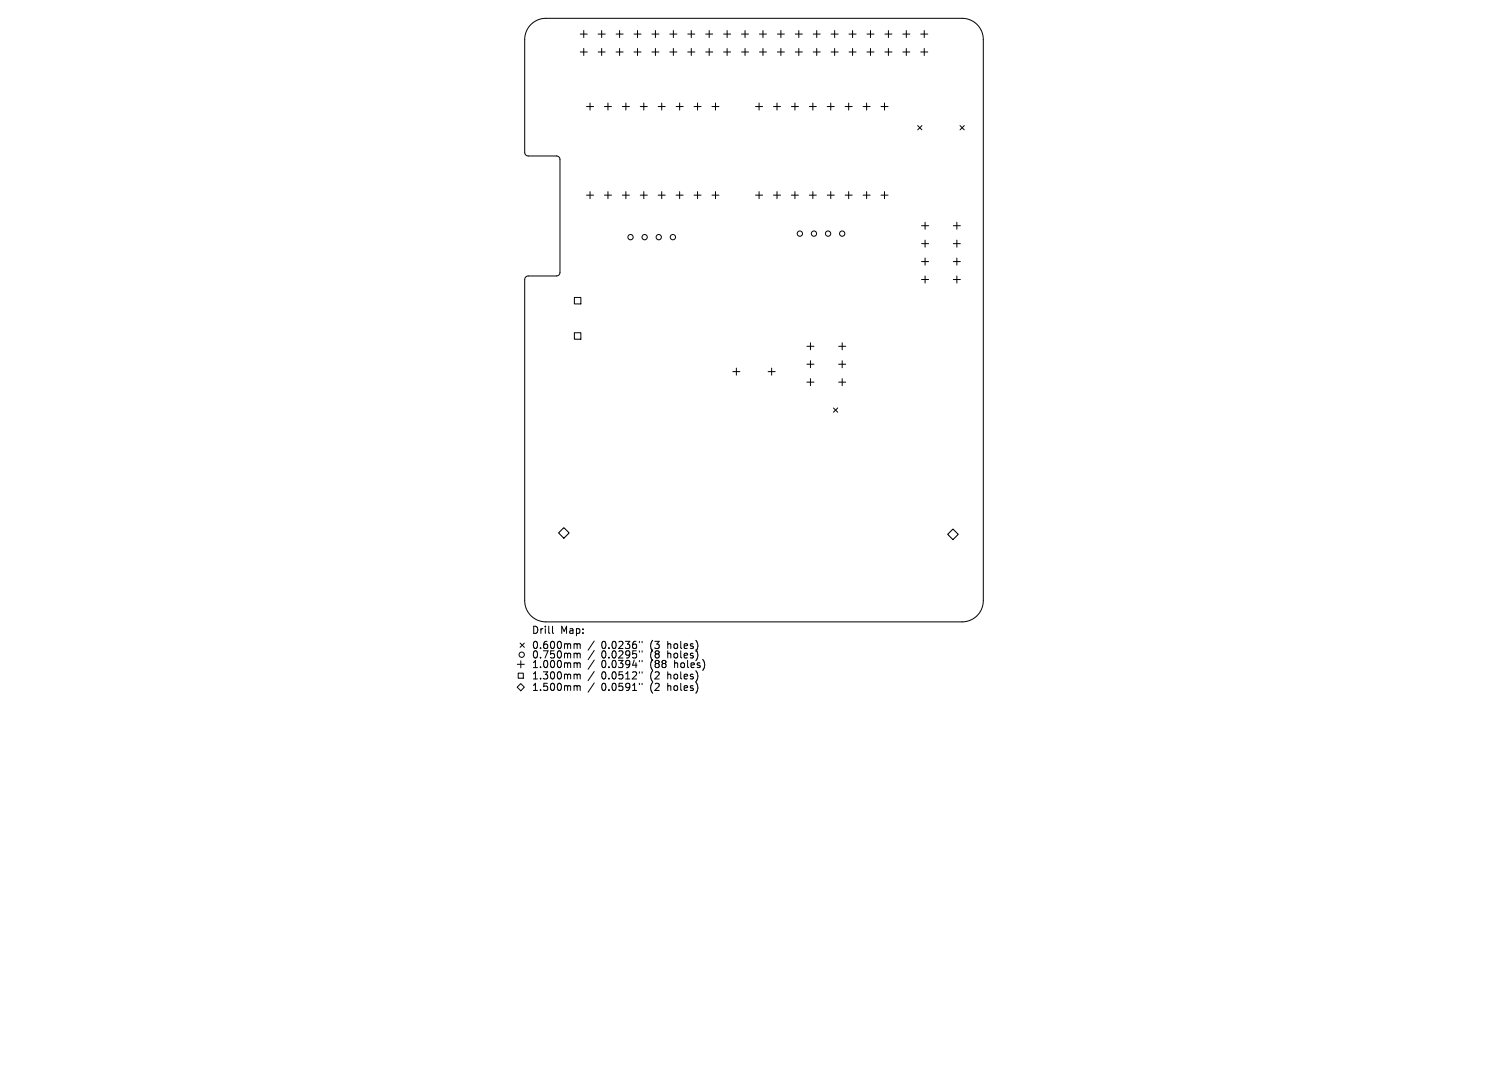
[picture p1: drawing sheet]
<svg xmlns="http://www.w3.org/2000/svg" width="420mm" height="297mm" viewBox="0 0 420 297" stroke-linecap="round" stroke-linejoin="round" font-family="sans-serif">
<defs><g id="words">
<g font-size="2.8">
<text x="148" y="176.7">Drill</text>
<text x="156" y="176.7">Map:</text>
<text x="148" y="180.9">0.600mm</text>
<text x="148" y="183.5">0.750mm</text>
<text x="167.5" y="180.9">0.0236&quot;</text>
<text x="167.5" y="183.5">0.0295&quot;</text>
<text x="181.2" y="180.9">(3</text>
<text x="181.2" y="183.5">(8</text>
<text x="186.2" y="180.9">holes)</text>
<text x="186.2" y="183.5">holes)</text>
<text x="148" y="186.2">1.000mm</text>
<text x="148" y="189.4">1.300mm</text>
<text x="167.5" y="186.2">0.0394&quot;</text>
<text x="167.5" y="189.4">0.0512&quot;</text>
<text x="181.2" y="186.2">(88</text>
<text x="181.2" y="189.4">(2</text>
<text x="186.2" y="189.4">holes)</text>
<text x="188.1" y="186.2">holes)</text>
<text x="148" y="192.6">1.500mm</text>
<text x="167.5" y="192.6">0.0591&quot;</text>
<text x="181.2" y="192.6">(2</text>
<text x="186.2" y="192.6">holes)</text>
</g>
</g></defs>
<g fill="none" stroke="#000" stroke-width=".28">
<path d="M147.9 6.8a5.9 5.9 0 0 1 4.1-1.7h116a5.9 5.9 0 0 1 5.9 5.9v156.2a5.9 5.9 0 0 1-5.9 5.9h-116a5.9 5.9 0 0 1-5.9-5.9v-89.4a.98 .98 0 0 1 1-1h7.9a.98 .98 0 0 0 1-1v-31.4a.98 .98 0 0 0-1-1h-7.9a.98 .98 0 0 1-1-1v-31.4a5.9 5.9 0 0 1 1.8-4.2zM161.6 9.5h2M161.6 14.5h2M162.6 8.5v2M162.6 13.5v2M166.6 9.5h2M166.6 14.5h2M167.6 8.5v2M167.6 13.5v2M171.6 9.5h1.9M171.6 14.5h1.9M172.6 8.5v2"/>
<path d="M172.6 13.5v2M176.6 9.5h1.9M176.6 14.5h1.9M177.6 8.5v2M177.6 13.5v2M181.6 9.5h1.9M181.6 14.5h1.9M182.5 8.5v2M182.5 13.5v2M186.6 9.5h1.9M186.6 14.5h1.9M187.5 8.5v2"/>
<path d="M187.5 13.5v2M191.5 9.5h2M191.5 14.5h2M192.5 8.5v2M192.5 13.5v2M196.5 9.5h2M196.5 14.5h2M197.5 8.5v2M197.5 13.5v2M201.5 9.5h2M201.5 14.5h2M202.5 8.5v2"/>
<path d="M202.5 13.5v2M206.5 9.5h2M206.5 14.5h2M207.5 8.5v2M207.5 13.5v2M211.5 9.5h2M211.5 14.5h2M212.5 8.5v2M212.5 13.5v2M216.5 9.5h2M216.5 14.5h2M217.5 8.5v2"/>
<path d="M217.5 13.5v2M221.5 9.5h2M221.5 14.5h2M222.5 8.5v2M222.5 13.5v2M226.5 9.5h1.9M226.5 14.5h1.9M227.5 8.5v2M227.5 13.5v2M231.5 9.5h1.9M231.5 14.5h1.9M232.5 8.5v2"/>
<path d="M232.5 13.5v2M236.5 9.5h1.9M236.5 14.5h1.9M237.4 8.5v2M237.4 13.5v2M241.5 9.5h1.9M241.5 14.5h1.9M242.4 8.5v2M242.4 13.5v2M246.4 9.5h2M246.4 14.5h2M247.4 8.5v2"/>
<path d="M247.4 13.5v2M251.4 9.5h2M251.4 14.5h2M252.4 8.5v2M252.4 13.5v2M256.4 9.5h2M256.4 14.5h2M257.4 8.5v2M257.4 13.5v2M163.3 29.7h2M164.3 28.7v1.9M168.3 29.7h2"/>
<path d="M169.3 28.7v1.9M173.3 29.7h2M174.3 28.7v1.9M178.3 29.7h2M179.3 28.7v1.9M183.3 29.7h2M184.3 28.7v1.9M188.3 29.7h2M189.3 28.7v1.9M193.3 29.7h2M194.3 28.7v1.9M198.3 29.7h1.9"/>
<path d="M199.3 28.7v1.9M210.4 29.7h2M211.4 28.7v1.9M215.4 29.7h2M216.4 28.7v1.9M220.4 29.7h2M221.4 28.7v1.9M225.4 29.7h2M226.4 28.7v1.9M230.4 29.7h2M231.4 28.7v1.9M235.4 29.7h1.9"/>
<path d="M236.4 28.7v1.9M240.4 29.7h1.9M241.4 28.7v1.9M245.4 29.7h1.9M246.3 28.7v1.9M255.6 35l1.2 1.1M256.8 35l-1.2 1.1M267.4 35l1.2 1.1M268.6 35l-1.2 1.1M163.3 54.3h2M164.3 53.3v2M168.3 54.3h2"/>
<path d="M169.3 53.3v2M173.3 54.3h2M174.3 53.3v2M178.3 54.3h2M179.3 53.3v2M183.3 54.3h2M184.3 53.3v2M188.3 54.3h2M189.3 53.3v2M193.3 54.3h2M194.3 53.3v2M198.3 54.3h1.9"/>
<path d="M199.3 53.3v2M210.4 54.3h2M211.4 53.3v2M215.4 54.3h2M216.4 53.3v2M220.4 54.3h2M221.4 53.3v2M225.4 54.3h2M226.4 53.3v2M230.4 54.3h2M231.4 53.3v2M235.4 54.3h1.9"/>
<path d="M236.4 53.3v2M240.4 54.3h1.9M241.4 53.3v2M245.4 54.3h1.9M246.3 53.3v2M256.7 62.8h1.9M256.7 67.8h1.9M256.7 72.8h1.9M256.7 77.8h1.9M257.6 61.8v2M257.6 66.8v2M257.6 71.8v2"/>
<path d="M257.6 76.8v2M265.5 62.8h2M265.5 67.8h2M265.5 72.8h2M265.5 77.8h2M266.5 61.8v2M266.5 66.8v2M266.5 71.8v2M266.5 76.8v2M160 82.8h1.8v1.8h-1.8zM160 92.6h1.8v1.8h-1.8zM224.7 96.4h2"/>
<path d="M225.7 95.4v2M233.6 96.4h1.9M234.6 95.4v2M204.1 103.4h2M205.1 102.5v1.9M213.9 103.4h2M214.9 102.5v1.9M224.7 101.4h2M224.7 106.4h2M225.7 100.4v2M225.7 105.4v2M232.1 113.6l1.2 1.1"/>
<path d="M233.3 113.6l-1.2 1.1M233.6 101.4h1.9M233.6 106.4h1.9M234.6 100.4v2M234.6 105.4v2M144.9 179l1.1 1.2M146 179l-1.1 1.2M153.9 174.3v1.7l.3 .3M160.2 179.2l.5 .3M160.7 179.5l.3-.3 .5 .1 .1 1.2M160.7 179.5v1M165.5 178.4l-1.7 2.6"/>
<path d="M178.1 178.5v.4M178.8 178.5v.4M144 191.3l1-1 1 1-1 1zM144.1 184.9h1.9M144.3 187.4h1.4v1.4h-1.4zM145.1 183.9v2M160.2 181.8l.5 .3M160.2 184.5l.5 .3M160.2 187.7l.5 .2M160.2 190.9l.5 .2M160.7 182.1v1.1M160.7 184.8v1"/>
<path d="M160.7 187.9v1.1M160.7 191.1v1.1M160.7 182.1l.3-.3 .5 .1 .1 1.3M160.7 184.8l.3-.3 .5 .1 .1 1.2M160.7 187.9l.3-.2 .5 .1 .1 1.2M160.7 191.1l.3-.2 .5 .1 .1 1.2M165.5 181.1l-1.7 2.5M165.5 183.7l-1.7 2.6M165.5 186.9l-1.7 2.6M165.5 190.1l-1.7 2.6M178.1 181.2v.3M178.1 183.8v.4"/>
<path d="M178.1 187v.4M178.1 190.2v.4M178.8 181.2v.3M178.8 183.8v.4M178.8 187v.4M178.8 190.2v.4"/>
<circle cx="175.6" cy="66" r=".74"/>
<circle cx="179.5" cy="66" r=".74"/>
<circle cx="183.5" cy="66" r=".74"/>
<circle cx="187.4" cy="66" r=".74"/>
<circle cx="222.8" cy="65" r=".74"/>
<circle cx="226.7" cy="65" r=".74"/>
<circle cx="230.6" cy="65" r=".74"/>
<circle cx="234.6" cy="65" r=".74"/>
<circle cx="145.3" cy="182.2" r=".74"/>
</g>
<path d="M155.6 148.3l1.4-1.4 1.5 1.4-1.5 1.5zM263.9 148.7l1.5-1.4 1.5 1.4-1.5 1.5z" fill="none" stroke="#000" stroke-width=".29"/>
<use href="#words"/>
</svg>
